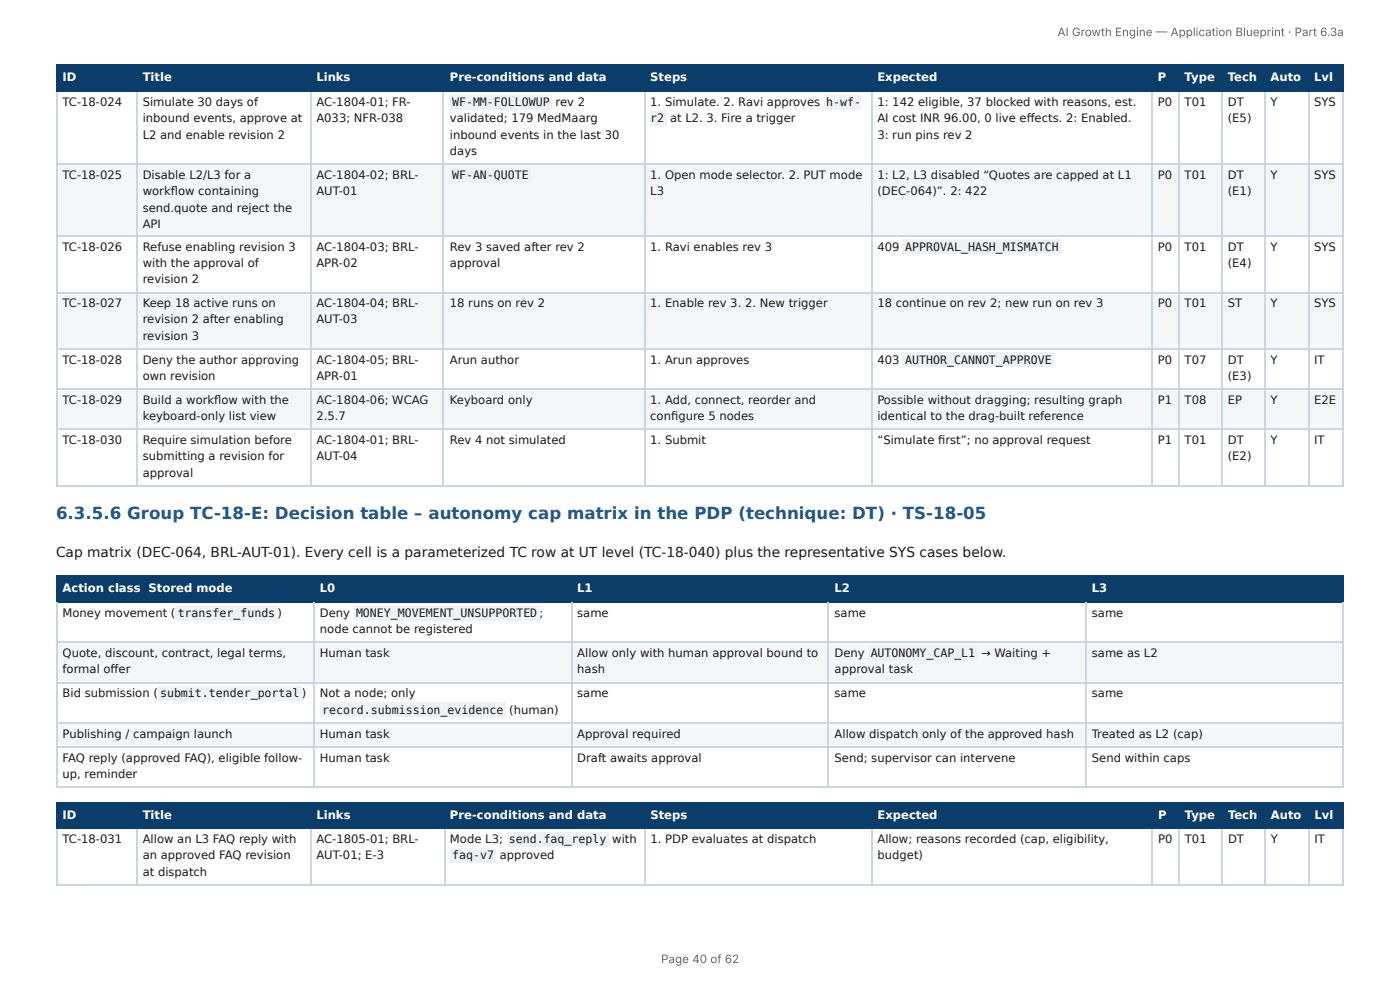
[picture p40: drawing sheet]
<svg xmlns="http://www.w3.org/2000/svg" width="297mm" height="210mm" viewBox="0 0 297 210" stroke-linecap="round" stroke-linejoin="round" font-family="sans-serif">
<defs><g id="words">
<text font-size="3.5" fill="#1f5a8c" x="11.9" y="110.2">6.3.5.6 Group TC-18-E: Decision table – autonomy cap matrix in the PDP (technique: DT) · TS-18-05</text>
<text font-size="2.9" fill="#1a1a1a" x="11.9" y="118.3">Cap matrix (DEC-064, BRL-AUT-01). Every cell is a parameterized TC row at UT level (TC-18-040) plus the representative SYS cases below.</text>
<g font-size="2.5" fill="#666">
<text x="224.6" y="7.7">AI Growth Engine — Application Blueprint · Part 6.3a</text>
<text x="140.4" y="204.5">Page 40 of 62</text>
</g>
<g font-size="2.5" fill="#fff">
<text x="13.3" y="17.2">ID</text>
<text x="30.3" y="17.2">Title</text>
<text x="67.2" y="17.2">Links</text>
<text x="95.6" y="17.2">Pre-conditions and data</text>
<text x="138.1" y="17.2">Steps</text>
<text x="186.3" y="17.2">Expected</text>
<text x="245.9" y="17.2">P</text>
<text x="251.6" y="17.2">Type</text>
<text x="260.8" y="17.2">Tech</text>
<text x="269.9" y="17.2">Auto</text>
<text x="279.1" y="17.2">Lvl</text>
<text x="13.3" y="125.7">Action class Stored mode</text>
<text x="67.9" y="125.7">L0</text>
<text x="122.6" y="125.7">L1</text>
<text x="177.3" y="125.7">L2</text>
<text x="231.9" y="125.7">L3</text>
<text x="13.3" y="173.9">ID</text>
<text x="30.3" y="173.9">Title</text>
<text x="67.2" y="173.9">Links</text>
<text x="95.6" y="173.9">Pre-conditions and data</text>
<text x="138.1" y="173.9">Steps</text>
<text x="186.4" y="173.9">Expected</text>
<text x="246" y="173.9">P</text>
<text x="251.7" y="173.9">Type</text>
<text x="260.8" y="173.9">Tech</text>
<text x="269.9" y="173.9">Auto</text>
<text x="279.2" y="173.9">Lvl</text>
</g>
<g font-size="2.5" fill="#1a1a1a">
<text x="13.3" y="22.5">TC-18-024</text>
<text x="30.3" y="22.5">Simulate 30 days of</text>
<text x="67.2" y="22.5">AC-1804-01; FR-</text>
<text x="96" y="22.5">WF-MM-FOLLOWUP</text>
<text x="118" y="22.5">rev 2</text>
<text x="138.1" y="22.5">1. Simulate. 2. Ravi approves</text>
<text x="175.5" y="22.5">h-wf-</text>
<text x="186.3" y="22.5">1: 142 eligible, 37 blocked with reasons, est.</text>
<text x="245.9" y="22.5">P0</text>
<text x="251.6" y="22.5">T01</text>
<text x="260.8" y="22.5">DT</text>
<text x="269.9" y="22.5">Y</text>
<text x="279.1" y="22.5">SYS</text>
<text x="30.3" y="26">inbound events, approve at</text>
<text x="30.3" y="29.5">L2 and enable revision 2</text>
<text x="67.2" y="26">A033; NFR-038</text>
<text x="95.6" y="26">validated; 179 MedMaarg</text>
<text x="95.6" y="29.5">inbound events in the last 30</text>
<text x="138.1" y="26">r2</text>
<text x="142.3" y="26">at L2. 3. Fire a trigger</text>
<text x="186.3" y="26">AI cost INR 96.00, 0 live eff ects. 2: Enabled.</text>
<text x="186.3" y="29.5">3: run pins rev 2</text>
<text x="260.8" y="26">(E5)</text>
<text x="95.6" y="32.9">days</text>
<text x="13.3" y="38">TC-18-025</text>
<text x="30.3" y="38">Disable L2/L3 for a</text>
<text x="30.3" y="41.5">workfl ow containing</text>
<text x="67.2" y="38">AC-1804-02; BRL-</text>
<text x="67.2" y="41.5">AUT-01</text>
<text x="96" y="38">WF-AN-QUOTE</text>
<text x="138.1" y="38">1. Open mode selector. 2. PUT mode</text>
<text x="138.1" y="41.5">L3</text>
<text x="186.3" y="38">1: L2, L3 disabled “Quotes are capped at L1</text>
<text x="186.3" y="41.5">(DEC-064)”. 2: 422</text>
<text x="245.9" y="38">P0</text>
<text x="251.6" y="38">T01</text>
<text x="260.8" y="38">DT</text>
<text x="260.8" y="41.5">(E1)</text>
<text x="269.9" y="38">Y</text>
<text x="279.1" y="38">SYS</text>
<text x="30.3" y="44.9">send.quote and reject the</text>
<text x="13.3" y="53.2">TC-18-026</text>
<text x="30.3" y="48.4">API</text>
<text x="30.3" y="53.2">Refuse enabling revision 3</text>
<text x="67.2" y="53.2">AC-1804-03; BRL-</text>
<text x="95.6" y="53.2">Rev 3 saved after rev 2</text>
<text x="138.1" y="53.2">1. Ravi enables rev 3</text>
<text x="186.3" y="53.2">409</text>
<text x="192.3" y="53.2">APPROVAL_HASH_MISMATCH</text>
<text x="245.9" y="53.2">P0</text>
<text x="251.6" y="53.2">T01</text>
<text x="260.8" y="53.2">DT</text>
<text x="269.9" y="53.2">Y</text>
<text x="279.1" y="53.2">SYS</text>
<text x="30.3" y="56.7">with the approval of</text>
<text x="67.2" y="56.7">APR-02</text>
<text x="95.6" y="56.7">approval</text>
<text x="260.8" y="56.7">(E4)</text>
<text x="13.3" y="65.2">TC-18-027</text>
<text x="30.3" y="60.2">revision 2</text>
<text x="30.3" y="65.2">Keep 18 active runs on</text>
<text x="67.2" y="65.2">AC-1804-04; BRL-</text>
<text x="95.6" y="65.2">18 runs on rev 2</text>
<text x="138.1" y="65.2">1. Enable rev 3. 2. New trigger</text>
<text x="186.3" y="65.2">18 continue on rev 2; new run on rev 3</text>
<text x="245.9" y="65.2">P0</text>
<text x="251.6" y="65.2">T01</text>
<text x="260.8" y="65.2">ST</text>
<text x="269.9" y="65.2">Y</text>
<text x="279.1" y="65.2">SYS</text>
<text x="30.3" y="68.7">revision 2 after enabling</text>
<text x="67.2" y="68.7">AUT-03</text>
<text x="13.3" y="77.2">TC-18-028</text>
<text x="30.3" y="72.2">revision 3</text>
<text x="30.3" y="77.2">Deny the author approving</text>
<text x="67.2" y="77.2">AC-1804-05; BRL-</text>
<text x="95.6" y="77.2">Arun author</text>
<text x="138.1" y="77.2">1. Arun approves</text>
<text x="186.3" y="77.2">403</text>
<text x="192.3" y="77.2">AUTHOR_CANNOT_APPROVE</text>
<text x="245.9" y="77.2">P0</text>
<text x="251.6" y="77.2">T07</text>
<text x="260.8" y="77.2">DT</text>
<text x="269.9" y="77.2">Y</text>
<text x="279.1" y="77.2">IT</text>
<text x="30.3" y="80.7">own revision</text>
<text x="67.2" y="80.7">APR-01</text>
<text x="260.8" y="80.7">(E3)</text>
<text x="13.3" y="85.8">TC-18-029</text>
<text x="30.3" y="85.8">Build a workfl ow with the</text>
<text x="30.3" y="89.2">keyboard-only list view</text>
<text x="67.2" y="85.8">AC-1804-06; WCAG</text>
<text x="67.2" y="89.2">2.5.7</text>
<text x="95.6" y="85.8">Keyboard only</text>
<text x="138.1" y="85.8">1. Add, connect, reorder and</text>
<text x="138.1" y="89.2">confi gure 5 nodes</text>
<text x="186.3" y="85.8">Possible without dragging; resulting graph</text>
<text x="186.3" y="89.2">identical to the drag-built reference</text>
<text x="245.9" y="85.8">P1</text>
<text x="251.6" y="85.8">T08</text>
<text x="260.8" y="85.8">EP</text>
<text x="269.9" y="85.8">Y</text>
<text x="279.1" y="85.8">E2E</text>
<text x="13.3" y="94.3">TC-18-030</text>
<text x="30.3" y="94.3">Require simulation before</text>
<text x="67.2" y="94.3">AC-1804-01; BRL-</text>
<text x="95.6" y="94.3">Rev 4 not simulated</text>
<text x="138.1" y="94.3">1. Submit</text>
<text x="186.3" y="94.3">“Simulate fi rst”; no approval request</text>
<text x="245.9" y="94.3">P1</text>
<text x="251.6" y="94.3">T01</text>
<text x="260.8" y="94.3">DT</text>
<text x="269.9" y="94.3">Y</text>
<text x="279.1" y="94.3">IT</text>
<text x="30.3" y="97.8">submitting a revision for</text>
<text x="30.3" y="101.2">approval</text>
<text x="67.2" y="97.8">AUT-04</text>
<text x="260.8" y="97.8">(E2)</text>
<text x="13.3" y="131">Money movement (</text>
<text x="37.7" y="131">transfer_funds )</text>
<text x="67.9" y="131">Deny</text>
<text x="75.6" y="131">MONEY_MOVEMENT_UNSUPPORTED ;</text>
<text x="122.6" y="131">same</text>
<text x="177.3" y="131">same</text>
<text x="231.9" y="131">same</text>
<text x="67.9" y="134.5">node cannot be registered</text>
<text x="13.3" y="139.6">Quote, discount, contract, legal terms,</text>
<text x="13.3" y="143">formal off er</text>
<text x="67.9" y="139.6">Human task</text>
<text x="122.6" y="139.6">Allow only with human approval bound to</text>
<text x="122.6" y="143">hash</text>
<text x="177.3" y="139.6">Deny</text>
<text x="177.3" y="143">approval task</text>
<text x="184.9" y="139.6">AUTONOMY_CAP_L1</text>
<text x="208.4" y="139.6">→ Waiting +</text>
<text x="231.9" y="139.6">same as L2</text>
<text x="13.3" y="148.1">Bid submission (</text>
<text x="34" y="148.1">submit.tender_portal</text>
<text x="64.1" y="148.1">)</text>
<text x="67.9" y="148.1">Not a node; only</text>
<text x="122.6" y="148.1">same</text>
<text x="177.3" y="148.1">same</text>
<text x="231.9" y="148.1">same</text>
<text x="68.4" y="151.6">record.submission_evidence</text>
<text x="108.2" y="151.6">(human)</text>
<text x="13.3" y="156.6">Publishing / campaign launch</text>
<text x="13.3" y="161.7">FAQ reply (approved FAQ), eligible follow-</text>
<text x="67.9" y="156.6">Human task</text>
<text x="67.9" y="161.7">Human task</text>
<text x="122.6" y="156.6">Approval required</text>
<text x="122.6" y="161.7">Draft awaits approval</text>
<text x="177.3" y="156.6">Allow dispatch only of the approved hash</text>
<text x="177.3" y="161.7">Send; supervisor can intervene</text>
<text x="231.9" y="156.6">Treated as L2 (cap)</text>
<text x="231.9" y="161.7">Send within caps</text>
<text x="13.3" y="165.2">up, reminder</text>
<text x="13.3" y="179">TC-18-031</text>
<text x="30.3" y="179">Allow an L3 FAQ reply with</text>
<text x="67.2" y="179">AC-1805-01; BRL-</text>
<text x="95.6" y="179">Mode L3;</text>
<text x="108.1" y="179">send.faq_reply</text>
<text x="130" y="179">with</text>
<text x="138.1" y="179">1. PDP evaluates at dispatch</text>
<text x="186.4" y="179">Allow; reasons recorded (cap, eligibility,</text>
<text x="246" y="179">P0</text>
<text x="251.7" y="179">T01</text>
<text x="260.8" y="179">DT</text>
<text x="269.9" y="179">Y</text>
<text x="279.2" y="179">IT</text>
<text x="30.3" y="182.5">an approved FAQ revision</text>
<text x="30.3" y="185.9">at dispatch</text>
<text x="67.2" y="182.5">AUT-01; E-3</text>
<text x="96" y="182.5">faq-v7</text>
<text x="106.2" y="182.5">approved</text>
<text x="186.4" y="182.5">budget)</text>
</g>
</g></defs>
<g fill="#0b3d6b">
<path d="M12.1 14h16.9v5.3h-16.9z"/>
<path d="M29 14h36.9v5.3h-36.9z"/>
<path d="M65.9 14h28.4v5.3h-28.4z"/>
<path d="M94.3 14h42.5v5.3h-42.5z"/>
<path d="M136.8 14h48.2v5.3h-48.2z"/>
<path d="M185 14h59.6v5.3h-59.6z"/>
<path d="M244.6 14h5.7v5.3h-5.7z"/>
<path d="M250.3 14h9.3v5.3h-9.3z"/>
<path d="M259.6 14h9v5.3h-9z"/>
<path d="M268.6 14h9.2v5.3h-9.2z"/>
<path d="M277.8 14h7.6v5.3h-7.6z"/>
</g>
<g fill="#f4f7fa">
<path d="M12.1 34.8h16.9v15.4h-16.9z"/>
<path d="M29 34.8h36.9v15.4h-36.9z"/>
<path d="M65.9 34.8h28.4v15.4h-28.4z"/>
<path d="M94.3 34.8h42.5v15.4h-42.5z"/>
<path d="M136.8 34.8h48.2v15.4h-48.2z"/>
<path d="M185 34.8h59.6v15.4h-59.6z"/>
<path d="M244.6 34.8h5.7v15.4h-5.7z"/>
<path d="M250.3 34.8h9.3v15.4h-9.3z"/>
<path d="M259.6 34.8h9v15.4h-9z"/>
<path d="M268.6 34.8h9.2v15.4h-9.2z"/>
<path d="M277.8 34.8h7.6v15.4h-7.6z"/>
<path d="M12.1 62.2h16.9v12h-16.9z"/>
<path d="M29 62.2h36.9v12h-36.9z"/>
<path d="M65.9 62.2h28.4v12h-28.4z"/>
<path d="M94.3 62.2h42.5v12h-42.5z"/>
<path d="M136.8 62.2h48.2v12h-48.2z"/>
<path d="M185 62.2h59.6v12h-59.6z"/>
<path d="M244.6 62.2h5.7v12h-5.7z"/>
<path d="M250.3 62.2h9.3v12h-9.3z"/>
<path d="M259.6 62.2h9v12h-9z"/>
<path d="M268.6 62.2h9.2v12h-9.2z"/>
<path d="M277.8 62.2h7.6v12h-7.6z"/>
<path d="M12.1 82.5h16.9v8.6h-16.9z"/>
<path d="M29 82.5h36.9v8.6h-36.9z"/>
<path d="M65.9 82.5h28.4v8.6h-28.4z"/>
<path d="M94.3 82.5h42.5v8.6h-42.5z"/>
<path d="M136.8 82.5h48.2v8.6h-48.2z"/>
<path d="M185 82.5h59.6v8.6h-59.6z"/>
<path d="M244.6 82.5h5.7v8.6h-5.7z"/>
<path d="M250.3 82.5h9.3v8.6h-9.3z"/>
<path d="M259.6 82.5h9v8.6h-9z"/>
<path d="M268.6 82.5h9.2v8.6h-9.2z"/>
<path d="M277.8 82.5h7.6v8.6h-7.6z"/>
</g>
<g fill="none" stroke="#0b3d6b" stroke-width=".23">
<path d="M11.9 13.9h273.5M11.9 19.4h273.5M12 13.8v5.7M29.1 13.8v5.7M66 13.8v5.7M94.2 13.8v5.7M136.9 13.8v5.7M185.1 13.8v5.7M244.7 13.8v5.7M250.5 13.8v5.7M259.5 13.8v5.7M268.7 13.8v5.7"/>
<path d="M277.9 13.8v5.7"/>
</g>
<path d="M285.3 13.8v5.7" fill="none" stroke="#0b3d6b" stroke-width=".21"/>
<g fill="none" stroke="#c9d6e3" stroke-width=".23">
<path d="M12 19.5v83.8M29.1 19.5v83.8M66 19.5v83.8M94.2 19.5v83.8M136.9 19.5v83.8M185.1 19.5v83.8M244.7 19.5v83.8M250.5 19.5v83.8M259.5 19.5v83.8M268.7 19.5v83.8M277.9 19.5v83.8M11.9 34.9h273.5"/>
<path d="M11.9 50.1h273.5M11.9 62.1h273.5M11.9 74.1h273.5M11.9 82.7h273.5M11.9 91.2h273.5M11.9 103.2h273.5"/>
</g>
<path d="M285.3 19.5v83.8" fill="none" stroke="#c9d6e3" stroke-width=".21"/>
<g fill="#0b3d6b">
<path d="M12.1 122.5h54.5v5.5h-54.5z"/>
<path d="M66.6 122.5h54.7v5.5h-54.7z"/>
<path d="M121.3 122.5h54.7v5.5h-54.7z"/>
<path d="M176 122.5h54.7v5.5h-54.7z"/>
<path d="M230.7 122.5h54.7v5.5h-54.7z"/>
</g>
<g fill="#f4f7fa">
<path d="M12.1 136.3h54.5v8.6h-54.5z"/>
<path d="M66.6 136.3h54.7v8.6h-54.7z"/>
<path d="M121.3 136.3h54.7v8.6h-54.7z"/>
<path d="M176 136.3h54.7v8.6h-54.7z"/>
<path d="M230.7 136.3h54.7v8.6h-54.7z"/>
<path d="M12.1 153.4h54.5v5.1h-54.5z"/>
<path d="M66.6 153.4h54.7v5.1h-54.7z"/>
<path d="M121.3 153.4h54.7v5.1h-54.7z"/>
<path d="M176 153.4h54.7v5.1h-54.7z"/>
<path d="M230.7 153.4h54.7v5.1h-54.7z"/>
</g>
<path d="M11.9 122.4h273.5M11.9 127.9h273.5M12 122.2v5.8M66.7 122.2v5.8M121.4 122.2v5.8M175.9 122.2v5.8M230.6 122.2v5.8" fill="none" stroke="#0b3d6b" stroke-width=".23"/>
<path d="M285.3 122.2v5.8" fill="none" stroke="#0b3d6b" stroke-width=".21"/>
<path d="M11.9 136.4h273.5M12 128v39.2M66.7 128v39.2M121.4 128v39.2M175.9 128v39.2M230.6 128v39.2M11.9 145h273.5M11.9 153.5h273.5M11.9 158.6h273.5M11.9 167.1h273.5" fill="none" stroke="#c9d6e3" stroke-width=".23"/>
<path d="M285.3 128v39.2" fill="none" stroke="#c9d6e3" stroke-width=".21"/>
<g fill="#0b3d6b">
<path d="M12.1 170.5h16.9v5.5h-16.9z"/>
<path d="M29 170.5h36.9v5.5h-36.9z"/>
<path d="M65.9 170.5h28.4v5.5h-28.4z"/>
<path d="M94.3 170.5h42.5v5.5h-42.5z"/>
<path d="M136.8 170.5h48.2v5.5h-48.2z"/>
<path d="M185 170.5h59.8v5.5h-59.8z"/>
<path d="M244.8 170.5h5.5v5.5h-5.5z"/>
<path d="M250.3 170.5h9.3v5.5h-9.3z"/>
<path d="M259.6 170.5h9v5.5h-9z"/>
<path d="M268.6 170.5h9.2v5.5h-9.2z"/>
<path d="M277.8 170.5h7.6v5.5h-7.6z"/>
</g>
<g fill="none" stroke="#0b3d6b" stroke-width=".23">
<path d="M11.9 170.6h273.5M11.9 175.9h273.5M12 170.5v5.5M29.1 170.5v5.5M66 170.5v5.5M94.4 170.5v5.5M136.9 170.5v5.5M185.1 170.5v5.5M244.7 170.5v5.5M250.5 170.5v5.5M259.5 170.5v5.5M268.7 170.5v5.5"/>
<path d="M277.9 170.5v5.5"/>
</g>
<path d="M285.3 170.5v5.5" fill="none" stroke="#0b3d6b" stroke-width=".21"/>
<path d="M12 176v12M29.1 176v12M66 176v12M94.4 176v12M136.9 176v12M185.1 176v12M244.7 176v12M250.5 176v12M259.5 176v12M268.7 176v12M277.9 176v12M11.9 187.9h273.5" fill="none" stroke="#c9d6e3" stroke-width=".23"/>
<path d="M285.3 176v12" fill="none" stroke="#c9d6e3" stroke-width=".21"/>
<g fill="#eef2f6">
<path d="M95.5 20.2h21.7v3h-21.7z"/>
<path d="M175.1 20.2h7.8v3h-7.8z"/>
<path d="M138.2 23.7h3.4v3h-3.4z"/>
<path d="M95.5 35.7h17.3v3h-17.3z"/>
<path d="M191.7 50.9h33.7v3h-33.7z"/>
<path d="M191.7 74.9h32.1v3h-32.1z"/>
<path d="M37.3 128.7h21.7v3h-21.7z"/>
<path d="M75.1 128.7h39.5v3h-39.5z"/>
<path d="M184.6 137.2h23v3h-23z"/>
<path d="M33.6 145.8h30.5v3h-30.5z"/>
<path d="M68 149.2h39.5v3h-39.5z"/>
<path d="M107.7 176.7h21.5v3h-21.5z"/>
<path d="M95.7 180.2h9.7v3h-9.7z"/>
</g>
<use href="#words"/>
</svg>
